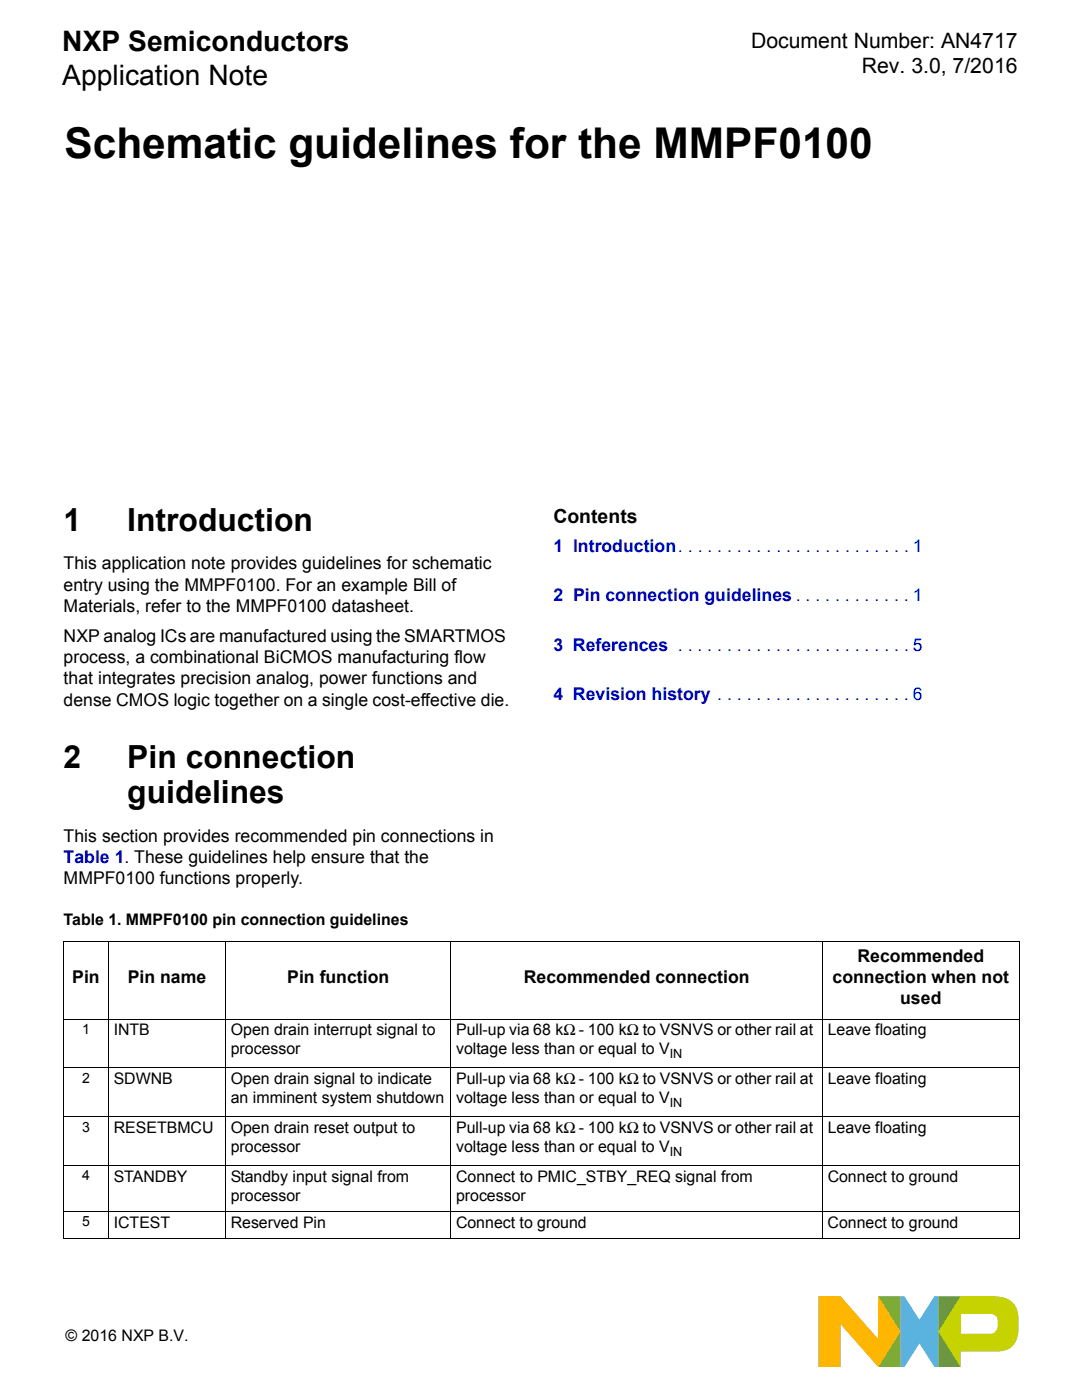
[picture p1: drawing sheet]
<svg xmlns="http://www.w3.org/2000/svg" width="216mm" height="279mm" viewBox="0 0 216 279" stroke-linecap="round" stroke-linejoin="round" font-family="sans-serif">
<defs><g id="words">
<text font-size="8.5" x="12.9" y="31.4">Schematic guidelines for the MMPF0100</text>
<g font-size="6.3">
<text x="12.7" y="106">1</text>
<text x="25.4" y="106">Introduction</text>
<text x="12.7" y="153.3">2</text>
<text x="25.4" y="153.3">Pin connection</text>
<text x="25.4" y="160.3">guidelines</text>
</g>
<g font-size="5.6">
<text x="12.4" y="10.2">NXP Semiconductors</text>
<text x="12.4" y="16.9">Application Note</text>
</g>
<g font-size="4.2">
<text x="149.9" y="9.5">Document Number: AN4717</text>
<text x="172" y="14.5">Rev. 3.0, 7/2016</text>
</g>
<text font-size="3.9" x="110.4" y="104.4">Contents</text>
<g font-size="3.5">
<text x="12.7" y="113.6">This application note provides guidelines for schematic</text>
<text x="12.7" y="117.9">entry using the MMPF0100. For an example Bill of</text>
<text x="12.7" y="122.1">Materials, refer to the MMPF0100 datasheet.</text>
<text x="12.7" y="128.1">NXP analog ICs are manufactured using the SMARTMOS</text>
<text x="12.7" y="132.4">process, a combinational BiCMOS manufacturing flow</text>
<text x="12.7" y="136.6">that integrates precision analog, power functions and</text>
<text x="12.7" y="140.8">dense CMOS logic together on a single cost-effective die.</text>
<text x="12.7" y="168">This section provides recommended pin connections in</text>
<text x="12.7" y="176.4">MMPF0100 functions properly.</text>
<text x="171.1" y="192">Recommended</text>
<text x="14.4" y="196.2">Pin</text>
<text x="25.5" y="196.2">Pin name</text>
<text x="57.3" y="196.2">Pin function</text>
<text x="104.5" y="196.2">Recommended connection</text>
<text x="166.1" y="196.2">connection when not</text>
<text x="179.6" y="200.4">used</text>
</g>
<g font-size="3.5" fill="#0000c2">
<text x="110.4" y="110.1">1 Introduction. . . . . . . . . . . . . . . . . . . . . . . . 1</text>
<text x="110.4" y="120">2 Pin connection guidelines . . . . . . . . . . . . 1</text>
<text x="110.4" y="129.9">3 References . . . . . . . . . . . . . . . . . . . . . . . . 5</text>
<text x="110.4" y="139.8">4 Revision history . . . . . . . . . . . . . . . . . . . . 6</text>
<text x="12.7" y="172.2">Table 1. These guidelines help ensure that the</text>
</g>
<g font-size="3.2">
<text x="12.7" y="184.7">Table 1. MMPF0100 pin connection guidelines</text>
<text x="22.7" y="206.5">INTB</text>
<text x="46" y="206.5">Open drain interrupt signal to</text>
<text x="91" y="206.5">Pull-up via 68 kΩ - 100 kΩ to VSNVS or other rail at</text>
<text x="165.2" y="206.5">Leave floating</text>
<text x="46.1" y="210.4">processor</text>
<text x="91" y="210.4">voltage less than or equal to V</text>
<text x="22.7" y="216.3">SDWNB</text>
<text x="46.1" y="220.2">an imminent system shutdown</text>
<text x="46.1" y="216.3">Open drain signal to indicate</text>
<text x="91" y="216.3">Pull-up via 68 kΩ - 100 kΩ to VSNVS or other rail at</text>
<text x="91" y="220.2">voltage less than or equal to V</text>
<text x="165.2" y="216.3">Leave floating</text>
<text x="22.7" y="226.1">RESETBMCU</text>
<text x="46.1" y="226.1">Open drain reset output to</text>
<text x="91" y="226.1">Pull-up via 68 kΩ - 100 kΩ to VSNVS or other rail at</text>
<text x="165.2" y="226.1">Leave floating</text>
<text x="46.1" y="230">processor</text>
<text x="91" y="230">voltage less than or equal to V</text>
<text x="22.7" y="235.8">STANDBY</text>
<text x="46" y="235.8">Standby input signal from</text>
<text x="46.1" y="239.7">processor</text>
<text x="91" y="235.8">Connect to PMIC_STBY_REQ signal from</text>
<text x="91" y="239.7">processor</text>
<text x="165.2" y="235.8">Connect to ground</text>
<text x="22.7" y="245">ICTEST</text>
<text x="46" y="245">Reserved Pin</text>
<text x="91" y="245">Connect to ground</text>
<text x="165.1" y="245">Connect to ground</text>
<text x="13.1" y="267.7">© 2016 NXP B.V.</text>
</g>
<g font-size="2.8">
<text x="16.4" y="206.3">1</text>
<text x="16.4" y="216.1">2</text>
<text x="16.4" y="225.8">3</text>
<text x="16.4" y="235.6">4</text>
<text x="16.4" y="244.8">5</text>
</g>
<g font-size="2.5">
<text x="133.6" y="211.2">IN</text>
<text x="133.6" y="221">IN</text>
<text x="133.6" y="230.7">IN</text>
</g>
</g></defs>
<path d="M179.7 258.7h.8l3 4.7 2.9-4.7h.9v14.1h-.9l-2.9-4.7-3 4.7h-.8z" fill="#5ab3de"/>
<path d="M175.2 258.7h4.5v14.1h-4.5l4.5-7z" fill="#9d852c"/>
<path d="M187.3 258.7h4.4l-4.4 7.1 4.4 7h-4.4z" fill="#5f9923"/>
<path d="M191.7 262.2h5.6a1.45 1.45 0 0 1 1.8 1.5 1.93 1.93 0 0 1-1.4 2.5h-6zM191.7 258.7l-4.4 7.1 4.4 7v-3.1h7.5a4 4 0 0 0 4-4.5 8.8 8.8 0 0 0-.6-4.6 4.8 4.8 0 0 0-4.6-1.9z" fill="#c7d300"/>
<path d="M163.3 258.7h4.4l7.5 8.5v-8.5l4.5 7.1-4.5 7-7.5-8.5v8.5h-4.4z" fill="#ffb600"/>
<g fill="none" stroke="#000" stroke-width=".2">
<path d="M12.6 187.9h190.9M12.7 187.9v59.1M21.6 187.8v59.4M45 187.8v59.4M90 187.8v59.4M164.1 187.8v59.4M203.4 187.9v59.1M12.6 203.4h190.9M12.6 213.1h190.9M12.6 222.9h190.9M12.6 232.6h190.9M12.6 241.8h190.9"/>
<path d="M12.6 247.1h190.9"/>
</g>
<use href="#words"/>
</svg>
